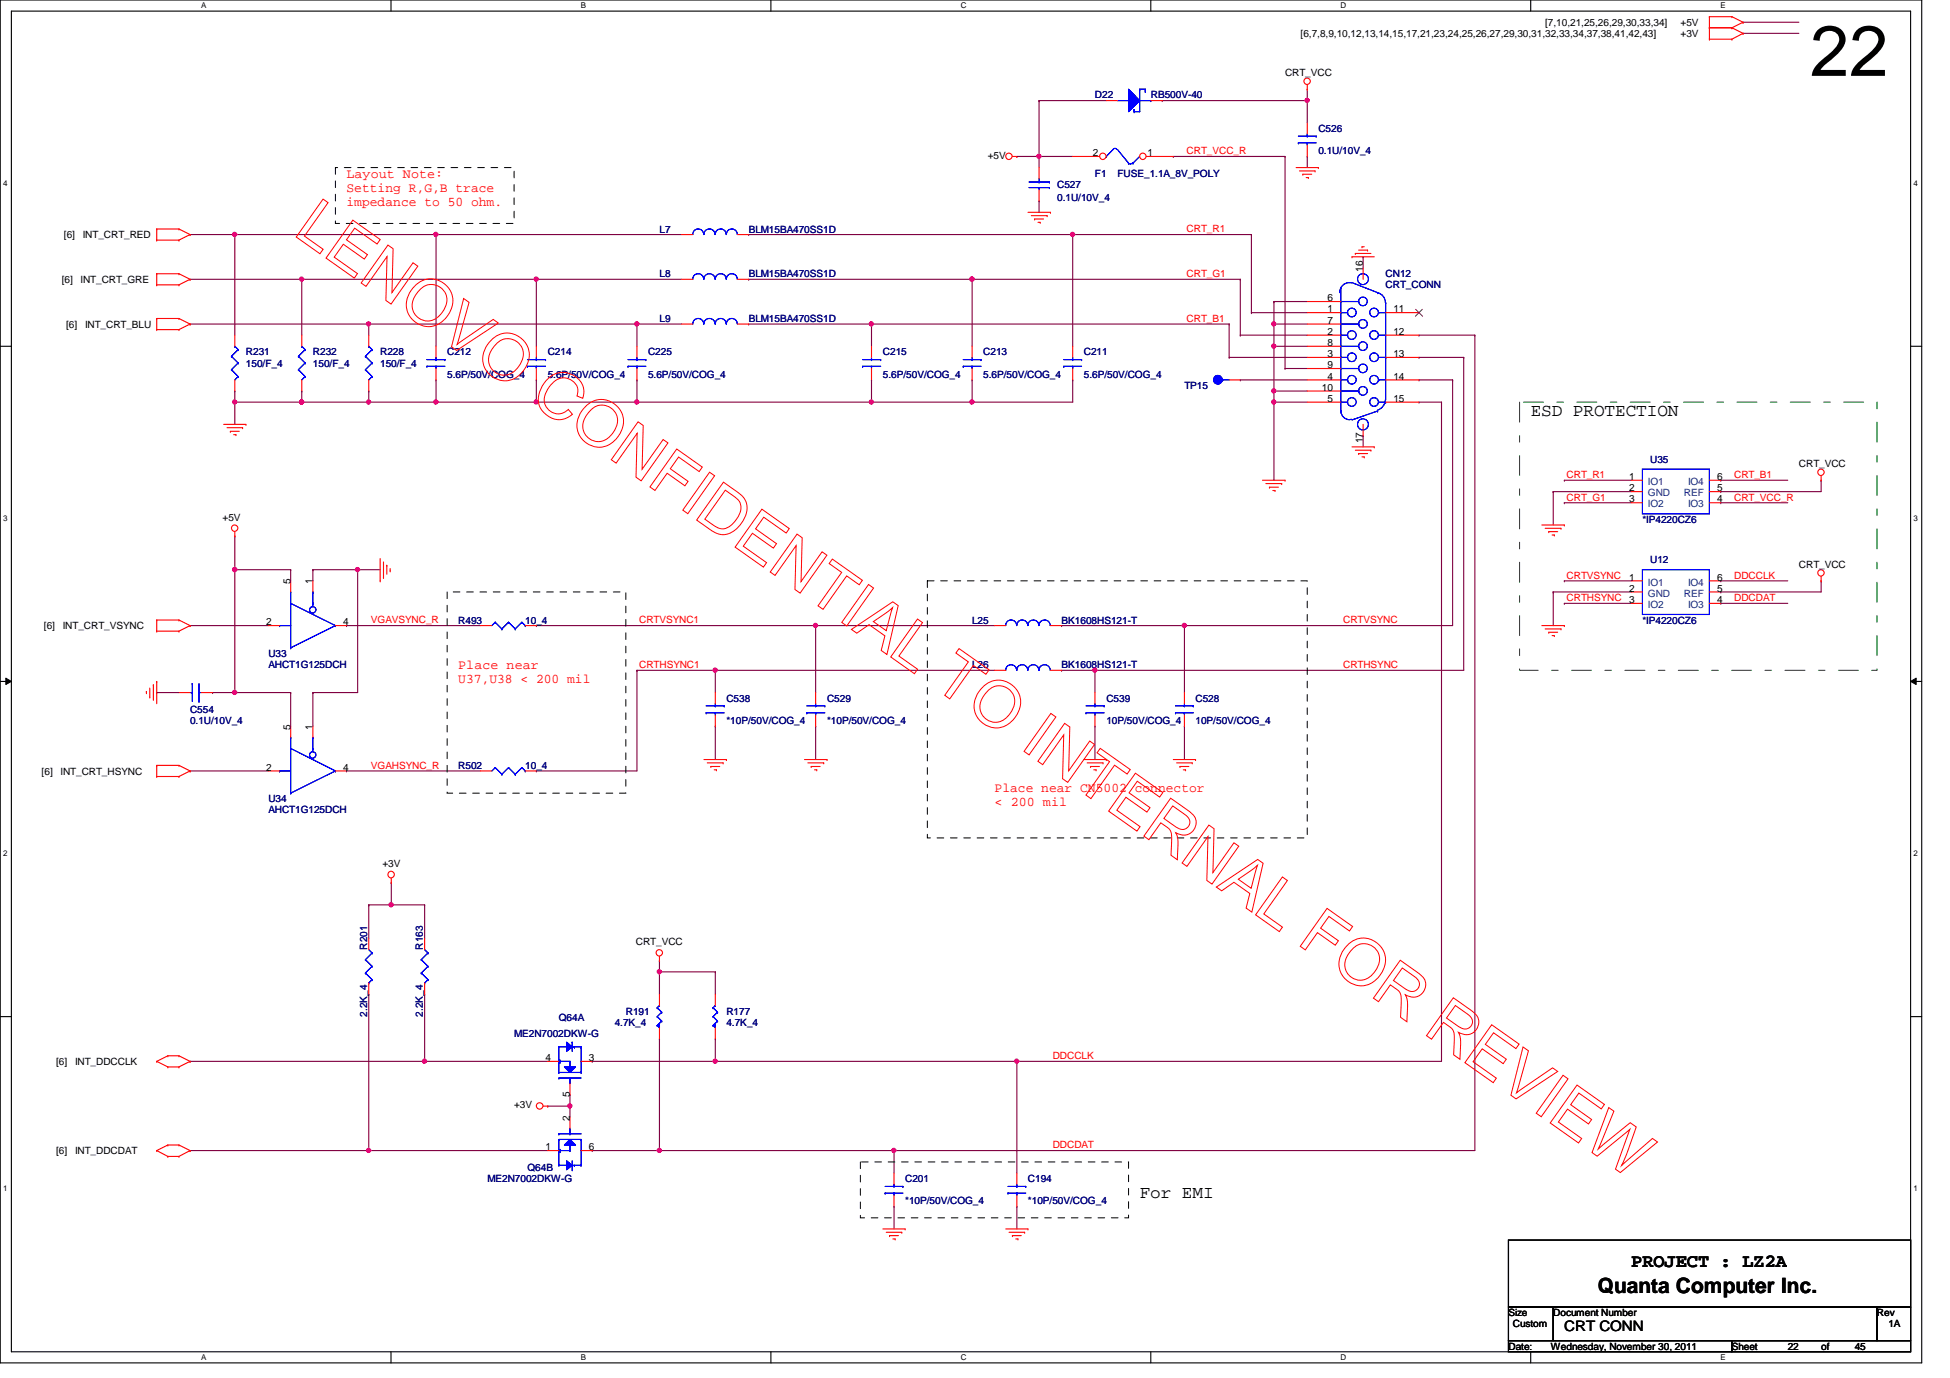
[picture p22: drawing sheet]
<svg xmlns="http://www.w3.org/2000/svg" width="297mm" height="210mm" viewBox="0 0 297 210" stroke-linecap="round" stroke-linejoin="round" font-family="sans-serif">
<defs><g id="words">
<text font-size="10.9" x="275.7" y="11.6">22</text>
<text font-size="3.2" x="243.4" y="197">Quanta Computer Inc.</text>
<text font-size="2.9" x="248.5" y="193">PROJECT : LZ2A</text>
<g font-size="2.7">
<text x="233.2" y="63.4">ESD PROTECTION</text>
<text x="173.6" y="182.5">For EMI</text>
</g>
<text font-size="2.2" x="238.3" y="202.8">CRT CONN</text>
<g font-size="2" fill="#f00">
<text x="52.8" y="27.1">Layout Note:</text>
<text x="52.8" y="29.2">Setting R,G,B trace</text>
<text x="52.8" y="31.3">impedance to 50 ohm.</text>
<text x="69.8" y="102">Place near</text>
<text x="69.8" y="104.1">U37,U38 &lt; 200 mil</text>
<text x="151.5" y="120.7">Place near CN5002 connector</text>
<text x="151.5" y="122.8">&lt; 200 mil</text>
</g>
<g font-size="1.5">
<text x="198.1" y="5.6">[6,7,8,9,10,12,13,14,15,17,21,23,24,25,26,27,29,30,31,32,33,34,37,38,41,42,43]</text>
<text x="235.4" y="3.9">[7,10,21,25,26,29,30,33,34]</text>
<text x="256" y="3.9">+5V</text>
<text x="256" y="5.6">+3V</text>
<text x="195.7" y="11.6">CRT_VCC</text>
<text x="166.5" y="23.8">2</text>
<text x="174.8" y="23.8">1</text>
<text x="150.4" y="24.2">+5V</text>
<text x="9.7" y="36.3">[6]</text>
<text x="12.6" y="36.3">INT_CRT_RED</text>
<text x="207.6" y="41.4" transform="rotate(-90 207.6 41.4)">16</text>
<text x="9.4" y="43.1">[6]</text>
<text x="12.3" y="43.1">INT_CRT_GRE</text>
<text x="202.2" y="47.6">1</text>
<text x="202.2" y="45.9">6</text>
<text x="212.3" y="47.6">11</text>
<text x="10.1" y="49.9">[6]</text>
<text x="13" y="49.9">INT_CRT_BLU</text>
<text x="202.2" y="51">2</text>
<text x="202.2" y="49.3">7</text>
<text x="202.2" y="52.7">8</text>
<text x="212.3" y="51">12</text>
<text x="201.4" y="59.5">10</text>
<text x="202.2" y="54.4">3</text>
<text x="202.2" y="57.8">4</text>
<text x="202.2" y="56.1">9</text>
<text x="212.3" y="57.8">14</text>
<text x="212.3" y="54.4">13</text>
<text x="202.2" y="61.2">5</text>
<text x="212.3" y="61.2">15</text>
<text x="207.6" y="67.5" transform="rotate(-90 207.6 67.5)">17</text>
<text x="274" y="71.2">CRT_VCC</text>
<text x="248.2" y="73.1">1</text>
<text x="248.2" y="76.5">3</text>
<text x="248.2" y="74.8">2</text>
<text x="261.6" y="76.5">4</text>
<text x="261.6" y="73.1">6</text>
<text x="261.6" y="74.8">5</text>
<text x="33.9" y="79.3">+5V</text>
<text x="44.2" y="89" transform="rotate(-90 44.2 89)">5</text>
<text x="47.6" y="89" transform="rotate(-90 47.6 89)">1</text>
<text x="248.2" y="88.4">1</text>
<text x="261.6" y="88.4">6</text>
<text x="274" y="86.5">CRT_VCC</text>
<text x="6.7" y="95.8">[6]</text>
<text x="9.6" y="95.8">INT_CRT_VSYNC</text>
<text x="40.6" y="95.2">2</text>
<text x="52.3" y="95.2">4</text>
<text x="248.2" y="91.9">3</text>
<text x="248.2" y="90.1">2</text>
<text x="261.6" y="91.9">4</text>
<text x="261.6" y="90.1">5</text>
<text x="44.2" y="111.1" transform="rotate(-90 44.2 111.1)">5</text>
<text x="47.6" y="111.1" transform="rotate(-90 47.6 111.1)">1</text>
<text x="6.3" y="118">[6]</text>
<text x="9.2" y="118">INT_CRT_HSYNC</text>
<text x="40.6" y="117.4">2</text>
<text x="52.3" y="117.4">4</text>
<text x="58.2" y="132.1">+3V</text>
<text x="96.9" y="144">CRT_VCC</text>
<text x="83.1" y="161.6">4</text>
<text x="89.7" y="161.6">3</text>
<text x="8.5" y="162.2">[6]</text>
<text x="11.4" y="162.2">INT_DDCCLK</text>
<text x="86.8" y="167.1" transform="rotate(-90 86.8 167.1)">5</text>
<text x="78.3" y="168.8">+3V</text>
<text x="86.8" y="170.7" transform="rotate(-90 86.8 170.7)">2</text>
<text x="8.5" y="175.8">[6]</text>
<text x="11.4" y="175.8">INT_DDCDAT</text>
<text x="83.1" y="175.2">1</text>
<text x="89.7" y="175.2">6</text>
<text x="229.8" y="200.5">Size</text>
<text x="230.5" y="202.2">Custom</text>
<text x="236.6" y="200.5">Document Number</text>
<text x="285.9" y="200.5">Rev</text>
<text x="287.7" y="202.2">1A</text>
<text x="229.8" y="205.6">Date:</text>
<text x="236.3" y="205.6">Wednesday, November 30, 2011</text>
<text x="263.8" y="205.6">Sheet</text>
<text x="272.3" y="205.6">22</text>
<text x="277.4" y="205.6">of</text>
<text x="282.5" y="205.6">45</text>
</g>
<g font-size="1.5" fill="#000080">
<text x="166.8" y="15">D22</text>
<text x="175.3" y="15">RB500V-40</text>
<text x="200.8" y="20.1">C526</text>
<text x="200.8" y="23.5">0.1U/10V_4</text>
<text x="161" y="28.6">C527</text>
<text x="166.8" y="26.9">F1</text>
<text x="170.2" y="26.9">FUSE_1.1A_8V_POLY</text>
<text x="100.5" y="35.4">L7</text>
<text x="114" y="35.4">BLM15BA470SS1D</text>
<text x="161" y="30.6">0.1U/10V_4</text>
<text x="100.5" y="42.2">L8</text>
<text x="114" y="42.2">BLM15BA470SS1D</text>
<text x="211.1" y="42.2">CN12</text>
<text x="211.1" y="43.9">CRT_CONN</text>
<text x="100.5" y="49">L9</text>
<text x="114" y="49">BLM15BA470SS1D</text>
<text x="37.5" y="54.1">R231</text>
<text x="37.5" y="55.8">150/F_4</text>
<text x="47.7" y="54.1">R232</text>
<text x="47.7" y="55.8">150/F_4</text>
<text x="57.9" y="54.1">R228</text>
<text x="57.9" y="55.8">150/F_4</text>
<text x="68.1" y="54.1">C212</text>
<text x="68.1" y="57.5">5.6P/50V/COG_4</text>
<text x="83.4" y="54.1">C214</text>
<text x="83.4" y="57.5">5.6P/50V/COG_4</text>
<text x="98.7" y="54.1">C225</text>
<text x="98.7" y="57.5">5.6P/50V/COG_4</text>
<text x="134.5" y="54.1">C215</text>
<text x="134.5" y="57.5">5.6P/50V/COG_4</text>
<text x="149.8" y="54.1">C213</text>
<text x="149.8" y="57.5">5.6P/50V/COG_4</text>
<text x="165.1" y="54.1">C211</text>
<text x="165.1" y="57.5">5.6P/50V/COG_4</text>
<text x="180.4" y="59.3">TP15</text>
<text x="251.4" y="70.5">U35</text>
<text x="250.2" y="79.7">*IP4220CZ6</text>
<text x="251.4" y="85.8">U12</text>
<text x="69.8" y="95">R493</text>
<text x="80" y="95">10_4</text>
<text x="148.1" y="95">L25</text>
<text x="161.7" y="95">BK1608HS121-T</text>
<text x="250.2" y="95">*IP4220CZ6</text>
<text x="40.9" y="100.1">U33</text>
<text x="40.9" y="101.8">AHCT1G125DCH</text>
<text x="148.1" y="101.8">L26</text>
<text x="161.7" y="101.8">BK1608HS121-T</text>
<text x="110.7" y="106.9">C538</text>
<text x="126" y="106.9">C529</text>
<text x="168.5" y="106.9">C539</text>
<text x="182.1" y="106.9">C528</text>
<text x="29" y="108.6">C554</text>
<text x="29" y="110.3">0.1U/10V_4</text>
<text x="110.7" y="110.3">*10P/50V/COG_4</text>
<text x="126" y="110.3">*10P/50V/COG_4</text>
<text x="168.5" y="110.3">10P/50V/COG_4</text>
<text x="182.1" y="110.3">10P/50V/COG_4</text>
<text x="69.8" y="117.1">R502</text>
<text x="80" y="117.1">10_4</text>
<text x="40.9" y="122.2">U34</text>
<text x="40.9" y="123.9">AHCT1G125DCH</text>
<text x="55.9" y="144.7" transform="rotate(-90 55.9 144.7)">R201</text>
<text x="64.4" y="144.7" transform="rotate(-90 64.4 144.7)">R163</text>
<text x="55.9" y="154.9" transform="rotate(-90 55.9 154.9)">2.2K_4</text>
<text x="64.4" y="154.9" transform="rotate(-90 64.4 154.9)">2.2K_4</text>
<text x="85.1" y="155.6">Q64A</text>
<text x="95.3" y="154.6">R191</text>
<text x="110.7" y="154.6">R177</text>
<text x="78.3" y="157.9">ME2N7002DKW-G</text>
<text x="93.6" y="156.3">4.7K_4</text>
<text x="110.7" y="156.3">4.7K_4</text>
<text x="80.3" y="178.4">Q64B</text>
<text x="74.2" y="180.1">ME2N7002DKW-G</text>
<text x="137.9" y="180.1">C201</text>
<text x="137.9" y="183.5">*10P/50V/COG_4</text>
<text x="156.6" y="180.1">C194</text>
<text x="156.6" y="183.5">*10P/50V/COG_4</text>
</g>
<g font-size="1.5" fill="#f00">
<text x="180.8" y="23.5">CRT_VCC_R</text>
<text x="180.8" y="35.4">CRT_R1</text>
<text x="180.8" y="42.2">CRT_G1</text>
<text x="180.8" y="49">CRT_B1</text>
<text x="238.6" y="76.2">CRT_G1</text>
<text x="238.6" y="72.8">CRT_R1</text>
<text x="264.2" y="72.8">CRT_B1</text>
<text x="264.2" y="76.2">CRT_VCC_R</text>
<text x="238.6" y="88.1">CRTVSYNC</text>
<text x="264.2" y="88.1">DDCCLK</text>
<text x="56.5" y="95">VGAVSYNC_R</text>
<text x="97.4" y="95">CRTVSYNC1</text>
<text x="204.6" y="95">CRTVSYNC</text>
<text x="238.6" y="91.6">CRTHSYNC</text>
<text x="264.2" y="91.6">DDCDAT</text>
<text x="97.4" y="101.8">CRTHSYNC1</text>
<text x="204.6" y="101.8">CRTHSYNC</text>
<text x="56.5" y="117.1">VGAHSYNC_R</text>
<text x="160.4" y="161.3">DDCCLK</text>
<text x="160.4" y="174.9">DDCDAT</text>
</g>
<g font-size="1.5" fill="#004080">
<text x="251" y="73.9">IO1</text>
<text x="251" y="77.3">IO2</text>
<text x="251" y="75.6">GND</text>
<text x="256.5" y="75.6">REF</text>
<text x="257.1" y="77.3">IO3</text>
<text x="257.1" y="73.9">IO4</text>
<text x="251" y="89.2">IO1</text>
<text x="257.1" y="89.2">IO4</text>
<text x="251" y="92.6">IO2</text>
<text x="251" y="90.9">GND</text>
<text x="256.5" y="90.9">REF</text>
<text x="257.1" y="92.6">IO3</text>
</g>
<g font-size="1.2">
<text x="30.6" y="1.3">A</text>
<text x="88.5" y="1.3">B</text>
<text x="146.3" y="1.3">C</text>
<text x="204.2" y="1.3">D</text>
<text x="262.1" y="1.3">E</text>
<text x=".5" y="28.3">4</text>
<text x="291.5" y="28.3">4</text>
<text x=".5" y="79.4">3</text>
<text x="291.5" y="79.4">3</text>
<text x=".5" y="130.4">2</text>
<text x="291.5" y="130.4">2</text>
<text x=".5" y="181.5">1</text>
<text x="291.5" y="181.5">1</text>
<text x="30.6" y="207.2">A</text>
<text x="88.5" y="207.2">B</text>
<text x="146.3" y="207.2">C</text>
<text x="204.2" y="207.2">D</text>
<text x="262.1" y="207.2">E</text>
</g>
</g></defs>
<path d="M0 0h292.7v207.6h-292.7zM1.7 1.7h289.3v204.2h-289.3z" fill="none" stroke="#000" stroke-width=".17"/>
<g fill="#fff">
<path d="M30.6 .2h.8v1.3h-.8z"/>
<path d="M30.6 206.1h.8v1.3h-.8z"/>
</g>
<path d="M59.6 0v1.7M59.6 205.9v1.7" fill="none" stroke="#000" stroke-width=".17"/>
<g fill="#fff">
<path d="M88.5 .2h.7v1.3h-.7z"/>
<path d="M88.5 206.1h.7v1.3h-.7z"/>
</g>
<path d="M117.4 0v1.7M117.4 205.9v1.7" fill="none" stroke="#000" stroke-width=".17"/>
<g fill="#fff">
<path d="M146.3 .2h.9v1.3h-.9z"/>
<path d="M146.3 206.1h.9v1.3h-.9z"/>
</g>
<path d="M175.3 0v1.7M175.3 205.9v1.7" fill="none" stroke="#000" stroke-width=".17"/>
<g fill="#fff">
<path d="M204.2 .2h.9v1.3h-.9z"/>
<path d="M204.2 206.1h.9v1.3h-.9z"/>
</g>
<path d="M233.2 0v1.7M233.2 205.9v1.7" fill="none" stroke="#000" stroke-width=".17"/>
<g fill="#fff">
<path d="M262.1 .2h.7v1.3h-.7z"/>
<path d="M262.1 206.1h.7v1.3h-.7z"/>
<path d="M.5 27.2h.6v1.4h-.6z"/>
<path d="M291.5 27.2h.6v1.4h-.6z"/>
<path d="M.5 78.3h.6v1.3h-.6z"/>
<path d="M291.5 78.3h.6v1.3h-.6z"/>
</g>
<path d="M0 52.7h1.7M291 52.7h1.7" fill="none" stroke="#000" stroke-width=".17"/>
<g fill="#fff">
<path d="M.5 129.3h.6v1.4h-.6z"/>
<path d="M291.5 129.3h.6v1.4h-.6z"/>
</g>
<path d="M0 103.8h1.7M291 103.8h1.7" fill="none" stroke="#000" stroke-width=".17"/>
<path d="M.9 103.3l.8 .5-.8 .5zM291 103.8l.9-.5v1z" fill="#000"/>
<path d="M.9 103.3l.8 .5-.8 .5zM291 103.8l.9-.5v1z" fill="none" stroke="#000" stroke-width=".15"/>
<g fill="#fff">
<path d="M.5 180.4h.6v1.3h-.6z"/>
<path d="M291.5 180.4h.6v1.3h-.6z"/>
</g>
<path d="M0 154.9h1.7M291 154.9h1.7" fill="none" stroke="#000" stroke-width=".17"/>
<g fill="none" stroke="#800040" stroke-width=".17">
<path d="M35.8 59.6h.1M35.8 59.6v1.7M114 42.5h.1M114 42.5h34.1M132.8 57.9h.1M132.8 57.9v3.4M188.9 42.5h.1M188.9 42.5v8.6M56.2 61.3h.1M56.2 61.3h10.2M100.5 158.2h.1M100.5 158.2v17.1"/>
<path d="M109 148h.1M109 148v3.5M90.2 161.7h.1M90.2 161.7h18.8"/>
</g>
<circle cx="56.1" cy="61.2" r=".32" fill="#f0f"/>
<circle cx="56.1" cy="61.2" r=".32" fill="none" stroke="#f0f" stroke-width=".17"/>
<path d="M132.8 49.4h.1M132.8 49.4h54.4M187.2 49.4h.1M187.2 49.4v5M194.1 45.9h.1M194.1 45.9h5" fill="none" stroke="#800040" stroke-width=".17"/>
<circle cx="132.7" cy="49.3" r=".32" fill="#f0f"/>
<circle cx="132.7" cy="49.3" r=".32" fill="none" stroke="#f0f" stroke-width=".17"/>
<g fill="none" stroke="#800040" stroke-width=".17">
<path d="M114 35.7h.1M114 35.7h76.6M163.4 35.7h.1M46 59.6h.1M46 59.6v1.7M56.2 59.6h.1M56.2 59.6v1.7M66.4 57.9h.1M66.4 57.9v3.4M97 57.9h.1M97 57.9v3.4h-15.3M148.1 57.9h.1"/>
<path d="M148.1 57.9v3.4M163.4 57.9h.1M163.4 57.9v3.4M187.2 54.4h.1M187.2 54.4h11.9M81.7 61.3h.1M194.1 61.3h.1M194.1 61.3v11.9M90.2 175.3h.1M90.2 175.3h10.3"/>
</g>
<circle cx="194" cy="61.2" r=".32" fill="#f0f"/>
<circle cx="194" cy="61.2" r=".32" fill="none" stroke="#f0f" stroke-width=".17"/>
<path d="M66.4 61.3h.1M66.4 61.3h15.3" fill="none" stroke="#800040" stroke-width=".17"/>
<circle cx="66.4" cy="61.2" r=".32" fill="#f0f"/>
<circle cx="66.4" cy="61.2" r=".32" fill="none" stroke="#f0f" stroke-width=".17"/>
<path d="M163.4 35.7h.1M163.4 35.7v17" fill="none" stroke="#800040" stroke-width=".17"/>
<circle cx="163.4" cy="35.7" r=".32" fill="#f0f"/>
<circle cx="163.4" cy="35.7" r=".32" fill="none" stroke="#f0f" stroke-width=".17"/>
<path d="M66.4 35.7h.1M66.4 35.7h37.4" fill="none" stroke="#800040" stroke-width=".17"/>
<circle cx="66.4" cy="35.7" r=".32" fill="#f0f"/>
<circle cx="66.4" cy="35.7" r=".32" fill="none" stroke="#f0f" stroke-width=".17"/>
<path d="M148.1 42.5h.1M148.1 42.5v10.2" fill="none" stroke="#800040" stroke-width=".17"/>
<circle cx="148.1" cy="42.5" r=".32" fill="#f0f"/>
<circle cx="148.1" cy="42.5" r=".32" fill="none" stroke="#f0f" stroke-width=".17"/>
<path d="M81.7 42.5h.1M81.7 42.5h22.1" fill="none" stroke="#800040" stroke-width=".17"/>
<circle cx="81.7" cy="42.5" r=".32" fill="#f0f"/>
<circle cx="81.7" cy="42.5" r=".32" fill="none" stroke="#f0f" stroke-width=".17"/>
<path d="M97 49.4h.1M97 49.4h6.8M132.8 49.4h.1M132.8 49.4v3.3" fill="none" stroke="#800040" stroke-width=".17"/>
<circle cx="97" cy="49.3" r=".32" fill="#f0f"/>
<circle cx="97" cy="49.3" r=".32" fill="none" stroke="#f0f" stroke-width=".17"/>
<path d="M148.1 42.5h.1M148.1 42.5h40.8" fill="none" stroke="#800040" stroke-width=".17"/>
<circle cx="148.1" cy="42.5" r=".32" fill="#f0f"/>
<circle cx="148.1" cy="42.5" r=".32" fill="none" stroke="#f0f" stroke-width=".17"/>
<path d="M35.8 61.3h.1M35.8 61.3v3.3M46 61.3h.1M46 61.3h10.2" fill="none" stroke="#800040" stroke-width=".17"/>
<circle cx="45.9" cy="61.2" r=".32" fill="#f0f"/>
<circle cx="45.9" cy="61.2" r=".32" fill="none" stroke="#f0f" stroke-width=".17"/>
<path d="M114 49.4h.1M114 49.4h18.8M100.5 148h.1M100.5 148v3.5M86.8 168.5h.1M86.8 166.8h.1M86.8 166.8v3.4" fill="none" stroke="#800040" stroke-width=".17"/>
<circle cx="86.8" cy="168.5" r=".32" fill="#f0f"/>
<circle cx="86.8" cy="168.5" r=".32" fill="none" stroke="#f0f" stroke-width=".17"/>
<path d="M100.5 148h.1M100.5 146.3h.1M100.5 148h8.5M100.5 146.3v1.7" fill="none" stroke="#800040" stroke-width=".17"/>
<circle cx="100.4" cy="148" r=".32" fill="#f0f"/>
<circle cx="100.4" cy="148" r=".32" fill="none" stroke="#f0f" stroke-width=".17"/>
<path d="M132.8 61.3h.1M132.8 61.3h30.6M148.1 61.3h.1" fill="none" stroke="#800040" stroke-width=".17"/>
<circle cx="148.1" cy="61.2" r=".32" fill="#f0f"/>
<circle cx="148.1" cy="61.2" r=".32" fill="none" stroke="#f0f" stroke-width=".17"/>
<circle cx="132.7" cy="61.2" r=".32" fill="#f0f"/>
<circle cx="132.7" cy="61.2" r=".32" fill="none" stroke="#f0f" stroke-width=".17"/>
<path d="M97 61.3h.1M97 61.3h35.8" fill="none" stroke="#800040" stroke-width=".17"/>
<circle cx="97" cy="61.2" r=".32" fill="#f0f"/>
<circle cx="97" cy="61.2" r=".32" fill="none" stroke="#f0f" stroke-width=".17"/>
<path d="M35.8 61.3h.1M35.8 61.3h10.2M83.4 168.5h.1M83.4 168.5h3.4" fill="none" stroke="#800040" stroke-width=".17"/>
<circle cx="45.9" cy="61.2" r=".32" fill="#f0f"/>
<circle cx="45.9" cy="61.2" r=".32" fill="none" stroke="#f0f" stroke-width=".17"/>
<circle cx="35.7" cy="61.2" r=".32" fill="#f0f"/>
<circle cx="35.7" cy="61.2" r=".32" fill="none" stroke="#f0f" stroke-width=".17"/>
<path d="M194.1 49.4h.1M194.1 45.9h.1M194.1 52.7h.1M194.1 49.4h5M194.1 45.9v6.8M194.1 52.7h5" fill="none" stroke="#800040" stroke-width=".17"/>
<circle cx="194" cy="49.3" r=".32" fill="#f0f"/>
<circle cx="194" cy="49.3" r=".32" fill="none" stroke="#f0f" stroke-width=".17"/>
<path d="M194.1 59.6h.1M194.1 52.7h.1M194.1 59.6h5M194.1 52.7v6.9" fill="none" stroke="#800040" stroke-width=".17"/>
<circle cx="194" cy="52.7" r=".32" fill="#f0f"/>
<circle cx="194" cy="52.7" r=".32" fill="none" stroke="#f0f" stroke-width=".17"/>
<path d="M194.1 59.6h.1M194.1 59.6v1.7M194.1 61.3h.1M194.1 61.3h5" fill="none" stroke="#800040" stroke-width=".17"/>
<circle cx="194" cy="59.5" r=".32" fill="#f0f"/>
<circle cx="194" cy="59.5" r=".32" fill="none" stroke="#f0f" stroke-width=".17"/>
<g fill="none" stroke="#800040" stroke-width=".17">
<path d="M177 15.3h.1M177 15.3h22.1M199.1 15.3h.1M199.1 15.3v3.4M154.9 23.8h.1M154.9 23.8h3.4M178.7 23.8h.1M178.7 23.8h17M195.7 23.8h.1M195.7 23.8v32.3M199.1 23.8h.1M199.1 23.8v1.7"/>
<path d="M207.6 39.1h.1M207.6 39.1v1.8M207.6 66.4h.1M207.6 66.4v1.7"/>
</g>
<circle cx="199.1" cy="15.3" r=".32" fill="#f0f"/>
<circle cx="199.1" cy="15.3" r=".32" fill="none" stroke="#f0f" stroke-width=".17"/>
<path d="M158.3 15.3h.1M158.3 15.3h10.2M158.3 15.3v8.5" fill="none" stroke="#800040" stroke-width=".17"/>
<circle cx="158.3" cy="23.8" r=".32" fill="#f0f"/>
<circle cx="158.3" cy="23.8" r=".32" fill="none" stroke="#f0f" stroke-width=".17"/>
<g fill="none" stroke="#800040" stroke-width=".17">
<path d="M199.1 13.6h.1M199.1 13.6v1.7M29 35.7h.1M29 35.7h37.4M35.8 35.7h.1M35.8 35.7v15.4M66.4 35.7h.1M66.4 35.7v17M158.3 23.8h.1M158.3 23.8h5.1M190.6 35.7h.1M190.6 35.7v11.9"/>
<path d="M29 42.5h.1M29 49.4h.1M29 42.5h17M29 49.4h27.2M46 42.5h.1M46 42.5v8.6M56.2 49.4h.1M56.2 49.4v1.7M190.6 47.6h.1M190.6 47.6h8.5M195.7 56.1h.1M195.7 56.1h3.4"/>
</g>
<circle cx="35.7" cy="35.7" r=".32" fill="#f0f"/>
<circle cx="35.7" cy="35.7" r=".32" fill="none" stroke="#f0f" stroke-width=".17"/>
<path d="M46 42.5h.1M46 42.5h35.7M81.7 42.5h.1M81.7 42.5v10.2" fill="none" stroke="#800040" stroke-width=".17"/>
<circle cx="45.9" cy="42.5" r=".32" fill="#f0f"/>
<circle cx="45.9" cy="42.5" r=".32" fill="none" stroke="#f0f" stroke-width=".17"/>
<path d="M56.2 49.4h.1M56.2 49.4h40.8M97 49.4h.1M97 49.4v3.3" fill="none" stroke="#800040" stroke-width=".17"/>
<circle cx="56.1" cy="49.3" r=".32" fill="#f0f"/>
<circle cx="56.1" cy="49.3" r=".32" fill="none" stroke="#f0f" stroke-width=".17"/>
<g fill="none" stroke="#800040" stroke-width=".17">
<path d="M188.9 51.1h.1M188.9 57.9h.1M188.9 51.1h10.2M188.9 57.9h10.2M81.7 95.3h.1M81.7 95.3h69.8M124.2 95.3h.1M124.2 95.3v10.2M180.4 95.3h.1M180.4 95.3h40.9M109 110.6h.1M109 110.6v5.1"/>
<path d="M124.2 110.6h.1M124.2 110.6v5.1M166.8 110.6h.1M166.8 110.6v5.1M180.4 110.6h.1M180.4 110.6v5.1M109 158.2h.1M109 158.2v3.5"/>
</g>
<circle cx="124.2" cy="95.3" r=".32" fill="#f0f"/>
<circle cx="124.2" cy="95.3" r=".32" fill="none" stroke="#f0f" stroke-width=".17"/>
<path d="M109 102.1h.1M109 102.1v3.4M166.8 102.1h.1M166.8 102.1h56.2" fill="none" stroke="#800040" stroke-width=".17"/>
<circle cx="166.8" cy="102.1" r=".32" fill="#f0f"/>
<circle cx="166.8" cy="102.1" r=".32" fill="none" stroke="#f0f" stroke-width=".17"/>
<path d="M35.8 81.7h.1M35.8 86.8h.1M35.8 81.7v5.1M35.8 86.8h8.5M47.7 86.8h.1M47.7 86.8h6.8" fill="none" stroke="#800040" stroke-width=".17"/>
<circle cx="35.7" cy="86.8" r=".32" fill="#f0f"/>
<circle cx="35.7" cy="86.8" r=".32" fill="none" stroke="#f0f" stroke-width=".17"/>
<g fill="none" stroke="#800040" stroke-width=".17">
<path d="M44.3 86.8h.1M44.3 86.8v1.7M47.7 86.8h.1M47.7 86.8v1.7M52.8 95.3h.1M52.8 95.3h20.4M54.5 86.8h.1M54.5 86.8v18.7h-6.8M54.5 86.8h3.4M32.4 105.5h.1M32.4 105.5h3.4M47.7 105.5h.1"/>
<path d="M52.8 117.4h.1M52.8 117.4h20.4"/>
</g>
<circle cx="54.5" cy="86.8" r=".32" fill="#f0f"/>
<circle cx="54.5" cy="86.8" r=".32" fill="none" stroke="#f0f" stroke-width=".17"/>
<path d="M35.8 86.8h.1M35.8 86.8v18.7" fill="none" stroke="#800040" stroke-width=".17"/>
<circle cx="35.7" cy="105.5" r=".32" fill="#f0f"/>
<circle cx="35.7" cy="105.5" r=".32" fill="none" stroke="#f0f" stroke-width=".17"/>
<circle cx="35.7" cy="86.8" r=".32" fill="#f0f"/>
<circle cx="35.7" cy="86.8" r=".32" fill="none" stroke="#f0f" stroke-width=".17"/>
<g fill="none" stroke="#800040" stroke-width=".17">
<path d="M29 95.3h.1M29 95.3h11.9M23.9 105.5h.1M23.9 105.5h3.4M29 117.4h.1M29 117.4h11.9M35.8 105.5h.1M35.8 105.5h8.5M44.3 105.5h.1M44.3 105.5v5.1M47.7 105.5h.1M47.7 105.5v5.1"/>
<path d="M81.7 117.4h.1M97 102.1h.1M97 102.1v15.3h-15.3M97 102.1h12M136.2 175.3h.1M136.2 175.3v3.4M154.9 161.7h.1M154.9 161.7v17M154.9 161.7h64.7M136.2 183.8h.1M136.2 183.8v3.4M154.9 183.8h.1"/>
<path d="M154.9 183.8v3.4"/>
</g>
<circle cx="154.9" cy="161.6" r=".32" fill="#f0f"/>
<circle cx="154.9" cy="161.6" r=".32" fill="none" stroke="#f0f" stroke-width=".17"/>
<path d="M136.2 175.3h.1M136.2 175.3h88.5" fill="none" stroke="#800040" stroke-width=".17"/>
<circle cx="136.2" cy="175.2" r=".32" fill="#f0f"/>
<circle cx="136.2" cy="175.2" r=".32" fill="none" stroke="#f0f" stroke-width=".17"/>
<g fill="none" stroke="#800040" stroke-width=".17">
<path d="M216.2 51.1h.1M216.2 51.1h8.5M224.7 51.1h.1M224.7 51.1v124.2M216.2 61.3h.1M216.2 61.3h3.4M219.6 61.3h.1M219.6 61.3v100.4M180.4 95.3h.1M180.4 95.3v10.2M161.7 102.1h.1M161.7 102.1h5.1"/>
<path d="M166.8 102.1h.1M166.8 102.1v3.4"/>
</g>
<circle cx="180.4" cy="95.3" r=".32" fill="#f0f"/>
<circle cx="180.4" cy="95.3" r=".32" fill="none" stroke="#f0f" stroke-width=".17"/>
<path d="M216.2 57.9h.1M216.2 54.4h.1M216.2 57.9h5.1M216.2 54.4h6.8M221.3 57.9h.1M221.3 57.9v37.4M223 54.4h.1M223 54.4v47.7M161.7 95.3h.1M161.7 95.3h18.7M109 161.7h.1M109 161.7h45.9" fill="none" stroke="#800040" stroke-width=".17"/>
<circle cx="108.9" cy="161.6" r=".32" fill="#f0f"/>
<circle cx="108.9" cy="161.6" r=".32" fill="none" stroke="#f0f" stroke-width=".17"/>
<path d="M100.5 175.3h.1M100.5 175.3h35.7" fill="none" stroke="#800040" stroke-width=".17"/>
<circle cx="100.4" cy="175.2" r=".32" fill="#f0f"/>
<circle cx="100.4" cy="175.2" r=".32" fill="none" stroke="#f0f" stroke-width=".17"/>
<path d="M81.7 57.9h.1M81.7 57.9v3.4" fill="none" stroke="#800040" stroke-width=".17"/>
<circle cx="81.7" cy="61.2" r=".32" fill="#f0f"/>
<circle cx="81.7" cy="61.2" r=".32" fill="none" stroke="#f0f" stroke-width=".17"/>
<path d="M109 102.1h.1M109 102.1h42.5" fill="none" stroke="#800040" stroke-width=".17"/>
<circle cx="108.9" cy="102.1" r=".32" fill="#f0f"/>
<circle cx="108.9" cy="102.1" r=".32" fill="none" stroke="#f0f" stroke-width=".17"/>
<path d="M64.7 161.7h.1M64.7 161.7h18.7" fill="none" stroke="#800040" stroke-width=".17"/>
<circle cx="64.7" cy="161.6" r=".32" fill="#f0f"/>
<circle cx="64.7" cy="161.6" r=".32" fill="none" stroke="#f0f" stroke-width=".17"/>
<path d="M158.3 23.8h.1M158.3 23.8v1.7M56.2 137.8h.1M56.2 137.8v5.2M64.7 137.8h.1M64.7 137.8v5.2M56.2 151.5h.1M56.2 151.5v23.8M56.2 175.3h.1M56.2 175.3h27.2" fill="none" stroke="#800040" stroke-width=".17"/>
<circle cx="56.1" cy="175.2" r=".32" fill="#f0f"/>
<circle cx="56.1" cy="175.2" r=".32" fill="none" stroke="#f0f" stroke-width=".17"/>
<path d="M59.6 137.8h.1M59.6 137.8h5.1M64.7 151.5h.1M64.7 151.5v10.2" fill="none" stroke="#800040" stroke-width=".17"/>
<circle cx="59.6" cy="137.8" r=".32" fill="#f0f"/>
<circle cx="59.6" cy="137.8" r=".32" fill="none" stroke="#f0f" stroke-width=".17"/>
<g fill="none" stroke="#800040" stroke-width=".17">
<path d="M265.5 3.4h.1M265.5 5.1h.1M265.5 3.4h8.5M265.5 5.1h8.5M158.3 30.6h.1M158.3 30.6v1.7M236.6 74.9h.1M236.6 74.9h11.9M236.6 74.9v5.1M238.3 76.6h.1M238.3 73.2h.1M238.3 76.6h10.2"/>
<path d="M238.3 73.2h10.2M262.1 73.2h.1M262.1 76.6h.1M262.1 74.9h.1M262.1 76.6h10.2M262.1 73.2h10.2M277.4 73.2h.1M277.4 73.2v1.7h-15.3M236.6 90.2h.1M236.6 90.2v5.1M236.6 90.2h11.9M238.3 91.9h.1"/>
<path d="M238.3 88.5h.1M238.3 91.9h10.2M238.3 88.5h10.2M262.1 88.5h.1M262.1 91.9h.1M262.1 90.2h.1M262.1 91.9h10.2M262.1 88.5h10.2M277.4 88.5h.1M277.4 88.5v1.7h-15.3M56.2 137.8h.1M59.6 134.5h.1"/>
<path d="M59.6 134.5v3.3h-3.4M29 175.3h.1M29 161.7h.1M29 175.3h27.2M29 161.7h35.7"/>
</g>
<g fill="none" stroke="#f00" stroke-width=".17">
<path d="M199.1 13.6h.1M199.1 12.9v.7M260.4 4.2h.1M260.4 2.5h.1M260.4 6h.1M260.4 2.5h3.4M260.4 4.2h3.4M260.4 2.5v3.5M260.4 6h3.4M263.8 2.5h.1M263.8 4.2h.1M263.8 6h.1"/>
<path d="M263.8 2.5l1.7 .9M263.8 4.2l1.7 .9M265.5 3.4h.1M265.5 5.1h.1M265.5 3.4l-1.7 .8M265.5 5.1l-1.7 .9M23.9 36.6h.1M23.9 34.9h.1M23.9 34.9v1.7M23.9 34.9h3.4M23.9 36.6h3.4M27.3 34.9h.1"/>
<path d="M27.3 36.6h.1M27.3 34.9l1.7 .8M29 35.7h.1M29 35.7l-1.7 .9M154.2 23.8h.7M154.9 23.8h.1M156.6 32.3h3.4M157.1 32.9h2.4M157.6 33.4h.1M157.6 33.4h1.4M158.1 33.9h.4M158.5 33.9h.1"/>
<path d="M159.5 32.9h.1M160 32.3h.1M197.4 25.5h3.4M197.9 26h2.4M198.5 26.5h.1M198.5 26.5h1.3M199 27.1h.3M199.3 27.1h.1M200.3 26h.1M200.8 25.5h.1M205.9 39.1h.1M205.9 39.1h3.4"/>
<path d="M206.5 38.6h.1M206.5 38.6h2.3M207 38.1h1.3M207.5 37.6h.1M207.5 37.6h.3M208.3 38.1h.1M23.9 43.4h.1M23.9 41.7h.1M23.9 50.2h.1M23.9 48.5h.1M23.9 41.7h3.4M23.9 43.4h3.4"/>
<path d="M23.9 41.7v1.7M23.9 48.5v1.7M23.9 48.5h3.4M23.9 50.2h3.4M27.3 41.7h.1M27.3 43.4h.1M27.3 48.5h.1M27.3 50.2h.1M27.3 41.7l1.7 .8M27.3 48.5l1.7 .9M29 42.5h.1M29 49.4h.1"/>
<path d="M29 42.5l-1.7 .9M29 49.4l-1.7 .8M34.1 64.6h3.4M34.6 65.2h2.4M35.1 65.7h.1M35.1 65.7h1.3M35.6 66.2h.3M35.9 66.2h.1M37 65.2h.1M37.5 64.6h.1M192.3 73.2h3.4M192.8 73.7h2.4"/>
<path d="M193.4 74.2h.1M193.4 74.2h1.3M193.9 74.7h.3M194.2 74.7h.1M195.2 73.7h.1M195.7 73.2h.1M205.9 68.1h3.4M206.5 68.6h2.3M207 69.1h.1M207 69.1h1.3M207.5 69.6h.3M207.8 69.6h.1"/>
<path d="M208.8 68.6h.1M209.3 68.1h.1M234.9 80h3.4M238.3 80h.1M277.4 73.2h.1M277.4 72.5v.7M23.9 96.1h.1M23.9 94.4h.1M23.9 94.4v1.7M23.9 94.4h3.4M23.9 96.1h3.4M27.3 94.4h.1"/>
<path d="M27.3 96.1h.1M27.3 94.4l1.7 .9M29 95.3h.1M29 95.3l-1.7 .8M35.8 81.7h.1M35.8 81v.7M57.9 88.5h.1M57.9 85.1v3.4M58.4 88h.1M58.4 85.6v2.4M58.9 86.1h.1M58.9 86.1v1.4"/>
<path d="M59.4 87h.1M59.4 86.6v.4M234.9 95.3h3.4M235.4 80.5h2.4M235.4 95.8h2.4M235.9 81h.1M235.9 96.3h.1M235.9 81h1.4M235.9 96.3h1.4M236.4 81.5h.4M236.4 96.8h.4M236.8 81.5h.1"/>
<path d="M236.8 96.8h.1M237.8 80.5h.1M237.8 95.8h.1M238.3 95.3h.1M277.4 88.5h.1M277.4 87.8v.7M22.3 105.3h.1M22.3 105.3v.4M22.8 106.2h.1M22.8 104.8v1.4M23.4 104.3h.1M23.4 104.3v2.4"/>
<path d="M23.9 118.3h.1M23.9 116.6h.1M23.9 103.8h.1M23.9 103.8v3.4M23.9 116.6v1.7M23.9 116.6h3.4M23.9 118.3h3.4M27.3 116.6h.1M27.3 118.3h.1M27.3 116.6l1.7 .8M29 117.4h.1M29 117.4l-1.7 .9"/>
<path d="M107.2 115.7h3.5M107.7 116.2h2.4M108.3 116.8h.1M108.3 116.8h1.3M108.8 117.3h.3M109.1 117.3h.1M110.1 116.2h.1M110.7 115.7h.1M122.6 115.7h3.4M123.1 116.2h2.4M123.6 116.8h.1M123.6 116.8h1.3"/>
<path d="M124.1 117.3h.3M124.4 117.3h.1M125.5 116.2h.1M126 115.7h.1M165.1 115.7h3.4M165.6 116.2h2.4M166.1 116.8h.1M166.1 116.8h1.4M166.6 117.3h.4M167 117.3h.1M168 116.2h.1M168.5 115.7h.1"/>
<path d="M178.7 115.7h3.4M179.2 116.2h2.4M179.7 116.8h.1M179.7 116.8h1.4M180.3 117.3h.3M180.4 105.5v1.7M180.4 108.9v1.7M180.6 117.3h.1M181.6 116.2h.1M182.1 115.7h.1M59.6 134.5h.1M59.6 133.8v.7"/>
<path d="M100.5 146.3h.1M100.5 145.7v.6M23.9 175.3h.1M23.9 161.7h.1M23.9 175.3l1.7 .8M23.9 161.7l1.7 .8M25.6 174.4h.1M25.6 176.1h.1M25.6 160.8h.1M25.6 162.5h.1M25.6 174.4h1.7M25.6 174.4l-1.7 .9"/>
<path d="M25.6 176.1h1.7M25.6 160.8h1.7M25.6 160.8l-1.7 .9M25.6 162.5h1.7M27.3 174.4h.1M27.3 176.1h.1M27.3 160.8h.1M27.3 162.5h.1M27.3 174.4l1.7 .9M27.3 160.8l1.7 .9M29 175.3h.1M29 161.7h.1"/>
<path d="M29 175.3l-1.7 .8M29 161.7l-1.7 .8M82.8 168.5h.6M83.4 168.5h.1M134.5 187.2h3.4M135 187.7h2.4M135.5 188.2h.1M135.5 188.2h1.4M136 188.7h.4M136.4 188.7h.1M137.4 187.7h.1M137.9 187.2h.1"/>
<path d="M153.2 187.2h3.4M153.7 187.7h2.4M154.2 188.2h.1M154.2 188.2h1.4M154.7 188.7h.4M155.1 188.7h.1M156.1 187.7h.1M156.6 187.2h.1"/>
<circle cx="199.1" cy="12.4" r=".49"/>
<circle cx="153.7" cy="23.8" r=".49"/>
<circle cx="277.4" cy="71.9" r=".49"/>
<circle cx="35.7" cy="80.4" r=".49"/>
<circle cx="277.4" cy="87.3" r=".49"/>
<circle cx="59.6" cy="133.2" r=".5"/>
<circle cx="100.4" cy="145.1" r=".49"/>
<circle cx="82.2" cy="168.5" r=".5"/>
</g>
<path d="M229.8 188.9h61.2v10.2h-61.2zM229.8 199.1h6.8v5.1h-6.8zM236.6 199.1h49.3v5.1h-49.3zM285.9 199.1h5.1v5.1h-5.1zM229.8 204.2h34v1.7h-34zM263.8 204.2h27.2v1.7h-27.2z" fill="none" stroke="#000" stroke-width=".17"/>
<path d="M51.1 25.5h27.2v8.5h-27.2zM68.1 90.2h27.2v30.6h-27.2zM141.3 88.5h57.8v39.1h-57.8zM131.1 177h40.8v8.5h-40.8z" fill="none" stroke="#000" stroke-width=".15" stroke-dasharray="1 1 1 1 1 1 1 1"/>
<path d="M231.5 61.3h54.4v40.8h-54.4z" fill="none" stroke="#008000" stroke-width=".15" stroke-dasharray="3 2 1 2"/>
<path d="M179.1 108.6h.1M179.1 108.6h2.7M179.1 107.5h2.7M180.4 107.5h.1M180.4 108.6h.1M180.4 107.2v.3M180.4 108.6v.3M181.8 107.5h.1" fill="none" stroke="#00f" stroke-width=".17"/>
<circle cx="185.5" cy="57.8" r=".66" fill="#00f"/>
<g fill="none" stroke="#00f" stroke-width=".17">
<path d="M186.2 57.9h.1M186.2 57.9h1"/>
<circle cx="185.5" cy="57.8" r=".66"/>
</g>
<circle cx="185.5" cy="57.8" r=".66" fill="#00f"/>
<g fill="none" stroke="#00f" stroke-width=".17">
<path d="M168.5 23.8h.1M170.1 22.8l-.2-.2h-.2l-1.2 1.2M170.2 22.8l1.7 2M171.9 24.8h.1M172.5 24.8a.46 .46 0 0 1-.6 0M172.6 24.8h.1M173.6 23.8l-1 1M186.2 57.9h.1M186.2 57.9h1M29 105.5h.3M29.3 105.5h.1M29.3 104.1h.1"/>
<path d="M29.3 104.1v2.7M30.3 106.8h.1M30.3 105.5h.1M30.3 105.5h.3M30.3 104.1v2.7"/>
<circle cx="185.5" cy="57.8" r=".66"/>
</g>
<path d="M187.2 57.9h1.7M27.3 105.5h1.7M30.6 105.5h1.8" fill="none" stroke="#f00" stroke-width=".17"/>
<circle cx="174.1" cy="23.8" r=".49" fill="#fff"/>
<g fill="none" stroke="#f00" stroke-width=".17">
<path d="M174.6 23.8h4.1"/>
<circle cx="174.1" cy="23.8" r=".49"/>
</g>
<circle cx="168" cy="23.8" r=".49" fill="#fff"/>
<g fill="none" stroke="#f00" stroke-width=".17">
<path d="M199.1 18.7v1.7M163.4 23.8h4.1M199.1 22.1v1.7M56.2 51.1v1.6M56.2 57.9v1.7M103.8 42.5h1.7M112.3 42.5h1.7M248.5 88.5h1.7M248.5 91.9h1.7M248.5 90.2h1.7M260.4 88.5h1.7M260.4 91.9h1.7"/>
<path d="M260.4 90.2h1.7"/>
<circle cx="168" cy="23.8" r=".49"/>
</g>
<g fill="none" stroke="#00f" stroke-width=".17">
<path d="M197.8 21.8h.1M197.8 20.7h2.7M197.8 21.8h2.7M199.1 21.8h.1M199.1 20.7h.1M199.1 20.4v.3M199.1 21.8v.3M200.5 20.7h.1M55.7 56.3h.1M55.7 54.3h.1M55.7 56.3l1 1.1M55.7 54.3l1 1"/>
<path d="M56.2 52.7h.1M56.2 52.7l.5 .6M56.7 57.4h.1M56.7 55.3h.1M56.7 53.3h.1M56.7 57.4l-.5 .5M56.7 55.3l-1 1M56.7 53.3l-1 1M105.5 42.5a.83 .83 0 0 1 .9-.8 .83 .83 0 0 1 .8 .8M107.2 42.5a.85 .85 0 0 1 .9-.8 .85 .85 0 0 1 .8 .8M109 42.5a.83 .83 0 0 1 .8-.8 .83 .83 0 0 1 .8 .8M110.7 42.5a.83 .83 0 0 1 .8-.8 .83 .83 0 0 1 .8 .8"/>
<path d="M250.2 86.8h10.2v6.8h-10.2z"/>
</g>
<path d="M86 162.5h1.7l-.9 .9z" fill="#00f"/>
<path d="M86 162.5h1.7l-.9 .9z" fill="none" stroke="#00f" stroke-width=".17"/>
<path d="M86.3 158.7l.9 .8-.9 .6z" fill="#00f"/>
<g fill="none" stroke="#00f" stroke-width=".17">
<path d="M85.1 159.5h.1M85.1 159.5v3.9M85.1 159.5h1.2M86.3 158.7l.9 .8-.9 .6zM86.3 159.5h.1M87.2 158.7h.1M87.2 159.5h1.3M87.2 158.7v1.4M87.5 159.5h.1M88.5 159.5h.1M88.5 159.5v3.9M85.1 163.4h.1"/>
<path d="M85.1 161.7h.1M85.1 164.2h.1M85.1 161.5h.1M85.1 163.4h3.4M85.1 161.7h1.7M85.1 164.2h3.4M85.1 161.8h.2M85.1 161.5h.2M85.3 161.8h.1M85.3 161.5h.1M85.3 161.5v.3M86.8 161.7h.1"/>
<path d="M86.8 162.5h.1M86.8 164.2h.1M86.8 161.7v.8M86.8 164.2v.9M88.5 163.4h.1"/>
</g>
<path d="M86 162.5h1.7l-.9 .9z" fill="#00f"/>
<path d="M86 162.5h1.7l-.9 .9z" fill="none" stroke="#00f" stroke-width=".17"/>
<path d="M86.3 158.7l.9 .8-.9 .6z" fill="#00f"/>
<g fill="none" stroke="#00f" stroke-width=".17">
<path d="M105.5 35.7a.83 .83 0 0 1 .9-.8 .83 .83 0 0 1 .8 .8M107.2 35.7a.85 .85 0 0 1 .9-.8 .85 .85 0 0 1 .8 .8M109 35.7a.83 .83 0 0 1 .8-.8 .83 .83 0 0 1 .8 .8M110.7 35.7a.83 .83 0 0 1 .8-.8 .83 .83 0 0 1 .8 .8M65 55.8h.1M65 55.8h2.8M65 54.8h2.8M66.4 54.8h.1M66.4 55.8h.1M66.4 54.4v.4M66.4 55.8v.3M67.8 54.8h.1"/>
<path d="M146.7 55.8h.1M146.7 55.8h2.7M146.7 54.8h2.7M148.1 54.8h.1M148.1 55.8h.1M148.1 54.4v.4M148.1 55.8v.3M149.4 54.8h.1M204.3 45.9h2.7M204.3 47.6h1M204.3 51.1h1M204.3 49.4h2.7"/>
<path d="M204.3 52.7h2.7M204.3 54.4h1M204.3 57.9h1M204.3 59.6h2.7M204.3 56.1h2.7M204.3 43.9v18.7M205.3 47.6h.1M205.3 51.1h.1M205.3 54.4h.1M205.3 57.9h.1M205.9 43.1a1.47 1.47 0 0 0-1.8 1.5M205.9 43.1l3.9 1.5"/>
<path d="M207 45.9h.1M207 49.4h.1M207 52.7h.1M207 59.6h.1M207 56.1h.1M209.8 44.6a1.52 1.52 0 0 1 1.2 1.5M209.8 44.6h.1M210 57.9h.1M210 47.6h.1M210 47.6h1.1M210 51.1h1.1M210 54.4h1.1"/>
<path d="M210 57.9h1.1M211.1 54.4h.1M211.1 51.1h.1M211.1 46.1h.1M211.1 46.1v14.8M204.3 62.6h.1M204.3 62.6a1.32 1.32 0 0 0 1.6 1.3M204.3 61.3h1M205.3 61.3h.1M209.8 62.6h.1M209.8 62.6l-3.9 1.4M210 61.3h1.1"/>
<path d="M211 60.9a1.72 1.72 0 0 1-1.2 1.6M211.1 61.3h.1M153.2 102.1a.83 .83 0 0 1 .8-.8 .83 .83 0 0 1 .9 .8M154.9 102.1a.83 .83 0 0 1 .8-.8 .83 .83 0 0 1 .8 .8M156.6 102.1a.83 .83 0 0 1 .8-.8 .83 .83 0 0 1 .8 .8M158.3 102.1a.85 .85 0 0 1 .8-.8 .85 .85 0 0 1 .9 .8M85.1 159.5h.1M85.1 159.5v3.9M85.1 159.5h1.2M86.3 158.7l.9 .8-.9 .6zM86.3 159.5h.1M87.2 158.7h.1"/>
<path d="M87.2 159.5h1.3M87.2 158.7v1.4M87.5 159.5h.1M88.5 159.5h.1M88.5 159.5v3.9M108.6 156.2h.1M108.6 154.9h.1M108.6 153.5h.1M108.6 156.2l.4 .3M108.6 154.9l.7 .6M108.6 153.5l.7 .7M109 153.2h.1"/>
<path d="M109 153.2l-.4 .3M109.3 155.5h.1M109.3 154.2h.1M109.3 155.5l-.7 .7M109.3 154.2l-.7 .7M85.1 163.4h.1M85.1 161.7h.1M85.1 164.2h.1M85.1 161.5h.1M85.1 163.4h3.4M85.1 161.7h1.7M85.1 164.2h3.4"/>
<path d="M85.1 161.8h.2M85.1 161.5h.2M85.3 161.8h.1M85.3 161.5h.1M85.3 161.5v.3M86.8 161.7h.1M86.8 162.5h.1M86.8 164.2h.1M86.8 161.7v.8M86.8 164.2v.9M88.5 163.4h.1"/>
<circle cx="205.9" cy="57.8" r=".66"/>
<circle cx="205.9" cy="54.4" r=".66"/>
<circle cx="205.9" cy="47.6" r=".66"/>
<circle cx="205.9" cy="51" r=".66"/>
<circle cx="207.6" cy="45.9" r=".66"/>
<circle cx="207.6" cy="49.3" r=".66"/>
<circle cx="207.6" cy="56.1" r=".66"/>
<circle cx="207.6" cy="59.5" r=".66"/>
<circle cx="207.6" cy="52.7" r=".66"/>
<circle cx="207.6" cy="42.5" r=".83"/>
<circle cx="209.3" cy="47.6" r=".66"/>
<circle cx="209.3" cy="54.4" r=".66"/>
<circle cx="209.3" cy="51" r=".66"/>
<circle cx="209.3" cy="57.8" r=".66"/>
<circle cx="205.9" cy="61.2" r=".66"/>
<circle cx="207.6" cy="64.6" r=".84"/>
<circle cx="209.3" cy="61.2" r=".66"/>
</g>
<g fill="none" stroke="#f00" stroke-width=".17">
<path d="M103.8 35.7h1.7M112.3 35.7h1.7M66.4 52.7v1.7M66.4 56.1v1.8M148.1 52.7v1.7M148.1 56.1v1.8M199.1 57.9h5.2M199.1 54.4h5.2M199.1 51.1h5.2M199.1 47.6h5.2M199.1 45.9h5.2M199.1 49.4h5.2"/>
<path d="M199.1 52.7h5.2M199.1 56.1h5.2M199.1 59.6h5.2M207.6 40.9v1.6M211.1 57.9h5.1M211.1 54.4h5.1M211.1 51.1h5.1M211.1 47.6h5.1M199.1 61.3h5.2M207.6 64.6v1.8M211.1 61.3h5.1M151.5 102.1h1.7"/>
<path d="M160 102.1h1.7M83.4 161.7h1.7M86.8 165.1v1.7M88.5 161.7h1.7"/>
</g>
<path d="M215.6 47.1l1.1 1.1M216.7 47.1l-1.1 1.1" fill="none" stroke="#804000" stroke-width=".15"/>
<path d="M108.6 156.2l.4-.3v.6l-.4-.3 .4-.3z" fill-rule="evenodd" fill="#00f"/>
<g fill="none" stroke="#00f" stroke-width=".17">
<path d="M108.6 156.2l.4-.3v.6l-.4-.3 .4-.3zM108.6 156.2h.1M108.6 154.9h.1M108.6 153.5h.1M108.6 156.2l.4 .3M108.6 154.9l.7 .6M108.6 153.5l.7 .7M109 153.2h.1M109 153.2l-.4 .3M109.3 155.5h.1M109.3 154.2h.1M109.3 155.5l-.7 .7"/>
<path d="M109.3 154.2l-.7 .7"/>
</g>
<path d="M108.6 156.2l.4-.3v.6l-.4-.3 .4-.3z" fill-rule="evenodd" fill="#00f"/>
<g fill="none" stroke="#00f" stroke-width=".17">
<path d="M100.1 156.2h.1M100.1 154.9h.1M100.1 153.5h.1M100.1 156.2l.4 .3M100.1 154.9l.7 .6M100.1 153.5l.7 .7M100.5 153.2h.1M100.5 153.2l-.4 .3M100.8 155.5h.1M100.8 154.2h.1M100.8 155.5l-.7 .7M100.8 154.2l-.7 .7"/>
<path d="M108.6 156.2l.4-.3v.6l-.4-.3 .4-.3z"/>
</g>
<path d="M109 151.5v1.7M109 156.5v1.7" fill="none" stroke="#f00" stroke-width=".17"/>
<path d="M100.1 156.2l.4-.3v.6l-.4-.3 .4-.3z" fill-rule="evenodd" fill="#00f"/>
<g fill="none" stroke="#00f" stroke-width=".17">
<path d="M100.1 156.2l.4-.3v.6l-.4-.3 .4-.3zM100.1 156.2h.1M100.1 154.9h.1M100.1 153.5h.1M100.1 156.2l.4 .3M100.1 154.9l.7 .6M100.1 153.5l.7 .7M100.5 153.2h.1M100.5 153.2l-.4 .3M100.8 155.5h.1M100.8 154.2h.1M100.8 155.5l-.7 .7"/>
<path d="M100.8 154.2l-.7 .7"/>
</g>
<path d="M100.1 156.2l.4-.3v.6l-.4-.3 .4-.3z" fill-rule="evenodd" fill="#00f"/>
<g fill="none" stroke="#00f" stroke-width=".17">
<path d="M156.8 27.7h3M156.8 28.6h3M158.3 28.6h.1M158.3 27.7h.1M158.3 27.2v.5M158.3 28.6v.3M159.8 27.7h.1M159.8 28.6h.1M80.3 55.8h.1M80.3 55.8h2.8M80.3 54.8h2.8M81.7 54.8h.1"/>
<path d="M81.7 55.8h.1M81.7 54.4v.4M81.7 55.8v.3M83.1 54.8h.1M250.2 71.5h10.2v6.8h-10.2zM153.2 95.3a.83 .83 0 0 1 .8-.9 .83 .83 0 0 1 .9 .9M154.9 95.3a.83 .83 0 0 1 .8-.9 .83 .83 0 0 1 .8 .9M156.6 95.3a.83 .83 0 0 1 .8-.9 .83 .83 0 0 1 .8 .9M158.3 95.3a.85 .85 0 0 1 .8-.9 .85 .85 0 0 1 .9 .9M75.4 116.9h.1M75.4 116.9l-.5 .5M75.4 116.9l1.1 1"/>
<path d="M76.5 117.9h.1M77.5 116.9h.1M77.5 116.9l-1 1M77.5 116.9l1 1M78.5 117.9h.1M79.5 116.9h.1M79.5 116.9l-1 1M79.5 116.9l.5 .5M80 117.4h.1M100.1 156.2l.4-.3v.6l-.4-.3 .4-.3z"/>
</g>
<g fill="none" stroke="#f00" stroke-width=".17">
<path d="M158.3 25.5v1.7M158.3 28.9v1.7M81.7 52.7v1.7M81.7 56.1v1.8M248.5 73.2h1.7M248.5 76.6h1.7M248.5 74.9h1.7M260.4 73.2h1.7M260.4 76.6h1.7M260.4 74.9h1.7M151.5 95.3h1.7M160 95.3h1.7"/>
<path d="M73.2 117.4h1.7M80 117.4h1.7M100.5 151.5v1.7M100.5 156.5v1.7"/>
</g>
<path d="M86.8 173.6l.9 .8h-1.7z" fill="#00f"/>
<path d="M86.8 173.6l.9 .8h-1.7z" fill="none" stroke="#00f" stroke-width=".17"/>
<path d="M86.3 176.8l.9 .7-.9 .7z" fill="#00f"/>
<g fill="none" stroke="#00f" stroke-width=".17">
<path d="M85.1 173.6h.1M85.1 175.3h.1M85.1 172.7h.1M85.1 177.5h.1M85.1 175.4h.1M85.1 173.6h3.4M85.1 173.6v3.9M85.1 175.3h1.7M85.1 172.7h3.4M85.1 177.5h1.2M85.1 175.1h.2M85.1 175.4h.2"/>
<path d="M85.3 175.1h.1M85.3 175.4h.1M85.3 175.1v.3M86.3 176.8l.9 .7-.9 .7zM86.3 177.5h.1M86.8 175.3h.1M86.8 174.4h.1M86.8 172.7h.1M86.8 171.9v.8M86.8 174.4v.9M87.2 178.2h.1M87.2 177.5h1.3"/>
<path d="M87.2 176.8v1.4M87.5 177.5h.1M88.5 173.6h.1M88.5 177.5h.1M88.5 173.6v3.9"/>
</g>
<path d="M86.8 173.6l.9 .8h-1.7z" fill="#00f"/>
<path d="M86.8 173.6l.9 .8h-1.7z" fill="none" stroke="#00f" stroke-width=".17"/>
<path d="M86.3 176.8l.9 .7-.9 .7z" fill="#00f"/>
<g fill="none" stroke="#00f" stroke-width=".17">
<path d="M35.3 56.3h.1M35.3 54.3h.1M35.3 56.3l1 1.1M35.3 54.3l1 1M35.8 52.7h.1M35.8 52.7l.5 .6M36.3 57.4h.1M36.3 55.3h.1M36.3 53.3h.1M36.3 57.4l-.5 .5M36.3 55.3l-1 1M36.3 53.3l-1 1"/>
<path d="M45.5 56.3h.1M45.5 54.3h.1M45.5 56.3l1 1.1M45.5 54.3l1 1M46 52.7h.1M46 52.7l.5 .6M46.5 57.4h.1M46.5 55.3h.1M46.5 53.3h.1M46.5 57.4l-.5 .5M46.5 55.3l-1 1M46.5 53.3l-1 1"/>
<path d="M95.7 55.8h.1M95.7 55.8h2.7M95.7 54.8h2.7M97 54.8h.1M97 55.8h.1M97 54.4v.4M97 55.8v.3M98.4 54.8h.1M105.5 49.4a.83 .83 0 0 1 .9-.9 .83 .83 0 0 1 .8 .9M107.2 49.4a.85 .85 0 0 1 .9-.9 .85 .85 0 0 1 .8 .9M109 49.4a.83 .83 0 0 1 .8-.9 .83 .83 0 0 1 .8 .9M110.7 49.4a.83 .83 0 0 1 .8-.9 .83 .83 0 0 1 .8 .9"/>
<path d="M131.4 55.8h.1M131.4 55.8h2.8M131.4 54.8h2.8M132.8 54.8h.1M132.8 55.8h.1M132.8 54.4v.4M132.8 55.8v.3M134.2 54.8h.1M162 55.8h.1M162 55.8h2.8M162 54.8h2.8M163.4 54.8h.1"/>
<path d="M163.4 55.8h.1M163.4 54.4v.4M163.4 55.8v.3M164.8 54.8h.1M42.6 95.3h.1M42.6 95.3h1.7M44.3 91.9h.1M44.3 98.7h.1M44.3 90.2h.1M44.3 90.2v8.5M44.3 91.9l6.8 3.4M47.7 91.9h.1"/>
<path d="M47.7 90.2h.1M47.7 90.2v2.2M51.1 95.3h.1M51.1 95.3l-6.8 3.4M75.4 94.8h.1M75.4 94.8l-.5 .5M75.4 94.8l1.1 1M76.5 95.8h.1M77.5 94.8h.1M77.5 94.8l-1 1M77.5 94.8l1 1M78.5 95.8h.1"/>
<path d="M79.5 94.8h.1M79.5 94.8l-1 1M79.5 94.8l.5 .5M80 95.3h.1M107.6 108.6h.1M107.6 108.6h2.7M107.6 107.5h2.7M109 107.5h.1M109 108.6h.1M109 107.2v.3M109 108.6v.3M110.3 107.5h.1"/>
<path d="M165.4 108.6h.1M165.4 108.6h2.8M165.4 107.5h2.8M166.8 107.5h.1M166.8 108.6h.1M166.8 107.2v.3M166.8 108.6v.3M168.2 107.5h.1M55.7 146.2h.1M55.7 148.2h.1M55.7 146.2l1 1M55.7 148.2l1 1"/>
<path d="M56.2 149.7h.1M56.2 144.7l.5 .5M56.7 145.2h.1M56.7 147.2h.1M56.7 149.2h.1M56.7 145.2l-1 1M56.7 147.2l-1 1M56.7 149.2l-.5 .5M85.1 173.6h.1M85.1 175.3h.1M85.1 172.7h.1M85.1 177.5h.1"/>
<path d="M85.1 175.4h.1M85.1 173.6h3.4M85.1 173.6v3.9M85.1 175.3h1.7M85.1 172.7h3.4M85.1 177.5h1.2M85.1 175.1h.2M85.1 175.4h.2M85.3 175.1h.1M85.3 175.4h.1M85.3 175.1v.3M86.3 176.8l.9 .7-.9 .7z"/>
<path d="M86.3 177.5h.1M86.8 175.3h.1M86.8 174.4h.1M86.8 172.7h.1M86.8 171.9v.8M86.8 174.4v.9M87.2 178.2h.1M87.2 177.5h1.3M87.2 176.8v1.4M87.5 177.5h.1M88.5 173.6h.1M88.5 177.5h.1"/>
<path d="M88.5 173.6v3.9M134.8 181.7h.1M134.8 181.7h2.7M134.8 180.7h2.7M136.2 180.7h.1M136.2 181.7h.1M136.2 180.4v.3M136.2 181.7v.4M137.5 180.7h.1M153.5 181.7h.1M153.5 181.7h2.7M153.5 180.7h2.7"/>
<path d="M154.9 180.7h.1M154.9 181.7h.1M154.9 180.4v.3M154.9 181.7v.4M156.2 180.7h.1"/>
<circle cx="47.6" cy="92.9" r=".49"/>
</g>
<g fill="none" stroke="#f00" stroke-width=".17">
<path d="M35.8 51.1v1.6M35.8 57.9v1.7M46 51.1v1.6M46 57.9v1.7M97 52.7v1.7M97 56.1v1.8M103.8 49.4h1.7M112.3 49.4h1.7M132.8 52.7v1.7M132.8 56.1v1.8M163.4 52.7v1.7M163.4 56.1v1.8"/>
<path d="M40.9 95.3h1.7M44.3 88.5v1.7M47.7 88.5v1.7M51.1 95.3h1.7M73.2 95.3h1.7M80 95.3h1.7M109 105.5v1.7M109 108.9v1.7M166.8 105.5v1.7M166.8 108.9v1.7M56.2 143v1.7M56.2 149.7v1.8"/>
<path d="M83.4 175.3h1.7M86.8 170.2v1.7M88.5 175.3h1.7M136.2 178.7v1.7M154.9 178.7v1.7M136.2 182.1v1.7M154.9 182.1v1.7"/>
</g>
<path d="M171.9 13.6l1.7 1.7-1.7 1.7z" fill="#00f"/>
<g fill="none" stroke="#00f" stroke-width=".17">
<path d="M170.2 15.3h1.7M171.9 13.6l1.7 1.7-1.7 1.7zM171.9 15.3h.1M172.8 17h.1M172.8 16.7h.1M172.8 16.7v.3M173.6 13.6h.1M173.6 13.6v3.4h-.8M173.6 15.3h1.7M173.6 13.6h.9M174.5 13.6h.1M174.5 13.9h.1"/>
<path d="M174.5 13.6v.3M175.3 15.3h.1"/>
</g>
<path d="M171.9 13.6l1.7 1.7-1.7 1.7z" fill="#00f"/>
<g fill="none" stroke="#00f" stroke-width=".17">
<path d="M170.2 15.3h1.7M171.9 13.6l1.7 1.7-1.7 1.7zM171.9 15.3h.1M172.8 17h.1M172.8 16.7h.1M172.8 16.7v.3M173.6 13.6h.1M173.6 13.6v3.4h-.8M173.6 15.3h1.7M173.6 13.6h.9M174.5 13.6h.1M174.5 13.9h.1"/>
<path d="M174.5 13.6v.3M175.3 15.3h.1M42.6 117.4h.1M42.6 117.4h1.7M44.3 114h.1M44.3 112.3h.1M44.3 112.3v8.5M44.3 114l6.8 3.4M47.7 114h.1M47.7 112.3h.1M47.7 112.3v2.2M51.1 117.4h.1"/>
<path d="M51.1 117.4l-6.8 3.4M122.9 108.6h.1M122.9 108.6h2.7M122.9 107.5h2.7M124.2 107.5h.1M124.2 108.6h.1M124.2 107.2v.3M124.2 108.6v.3M125.6 107.5h.1M44.3 120.8h.1M64.2 146.2h.1M64.2 148.2h.1"/>
<path d="M64.2 146.2l1 1M64.2 148.2l1 1M64.7 149.7h.1M64.7 144.7l.5 .5M65.2 145.2h.1M65.2 147.2h.1M65.2 149.2h.1M65.2 145.2l-1 1M65.2 147.2l-1 1M65.2 149.2l-.5 .5"/>
<circle cx="47.6" cy="115" r=".49"/>
</g>
<path d="M168.5 15.3h1.7M175.3 15.3h1.7M40.9 117.4h1.7M44.3 110.6v1.7M47.7 110.6v1.7M51.1 117.4h1.7M124.2 105.5v1.7M124.2 108.9v1.7M64.7 143v1.7M64.7 149.7v1.8" fill="none" stroke="#f00" stroke-width=".17"/>
<circle cx="56.1" cy="61.2" r=".32" fill="#f0f"/>
<circle cx="56.1" cy="61.2" r=".32" fill="none" stroke="#f0f" stroke-width=".17"/>
<circle cx="132.7" cy="49.3" r=".32" fill="#f0f"/>
<circle cx="132.7" cy="49.3" r=".32" fill="none" stroke="#f0f" stroke-width=".17"/>
<circle cx="194" cy="61.2" r=".32" fill="#f0f"/>
<circle cx="194" cy="61.2" r=".32" fill="none" stroke="#f0f" stroke-width=".17"/>
<circle cx="66.4" cy="61.2" r=".32" fill="#f0f"/>
<circle cx="66.4" cy="61.2" r=".32" fill="none" stroke="#f0f" stroke-width=".17"/>
<circle cx="163.4" cy="35.7" r=".32" fill="#f0f"/>
<circle cx="163.4" cy="35.7" r=".32" fill="none" stroke="#f0f" stroke-width=".17"/>
<circle cx="66.4" cy="35.7" r=".32" fill="#f0f"/>
<circle cx="66.4" cy="35.7" r=".32" fill="none" stroke="#f0f" stroke-width=".17"/>
<circle cx="148.1" cy="42.5" r=".32" fill="#f0f"/>
<circle cx="148.1" cy="42.5" r=".32" fill="none" stroke="#f0f" stroke-width=".17"/>
<circle cx="81.7" cy="42.5" r=".32" fill="#f0f"/>
<circle cx="81.7" cy="42.5" r=".32" fill="none" stroke="#f0f" stroke-width=".17"/>
<circle cx="97" cy="49.3" r=".32" fill="#f0f"/>
<circle cx="97" cy="49.3" r=".32" fill="none" stroke="#f0f" stroke-width=".17"/>
<circle cx="148.1" cy="42.5" r=".32" fill="#f0f"/>
<circle cx="148.1" cy="42.5" r=".32" fill="none" stroke="#f0f" stroke-width=".17"/>
<circle cx="45.9" cy="61.2" r=".32" fill="#f0f"/>
<circle cx="45.9" cy="61.2" r=".32" fill="none" stroke="#f0f" stroke-width=".17"/>
<circle cx="86.8" cy="168.5" r=".32" fill="#f0f"/>
<circle cx="86.8" cy="168.5" r=".32" fill="none" stroke="#f0f" stroke-width=".17"/>
<circle cx="100.4" cy="148" r=".32" fill="#f0f"/>
<circle cx="100.4" cy="148" r=".32" fill="none" stroke="#f0f" stroke-width=".17"/>
<circle cx="148.1" cy="61.2" r=".32" fill="#f0f"/>
<circle cx="148.1" cy="61.2" r=".32" fill="none" stroke="#f0f" stroke-width=".17"/>
<circle cx="132.7" cy="61.2" r=".32" fill="#f0f"/>
<circle cx="132.7" cy="61.2" r=".32" fill="none" stroke="#f0f" stroke-width=".17"/>
<circle cx="97" cy="61.2" r=".32" fill="#f0f"/>
<circle cx="97" cy="61.2" r=".32" fill="none" stroke="#f0f" stroke-width=".17"/>
<circle cx="45.9" cy="61.2" r=".32" fill="#f0f"/>
<circle cx="45.9" cy="61.2" r=".32" fill="none" stroke="#f0f" stroke-width=".17"/>
<circle cx="35.7" cy="61.2" r=".32" fill="#f0f"/>
<circle cx="35.7" cy="61.2" r=".32" fill="none" stroke="#f0f" stroke-width=".17"/>
<circle cx="194" cy="49.3" r=".32" fill="#f0f"/>
<circle cx="194" cy="49.3" r=".32" fill="none" stroke="#f0f" stroke-width=".17"/>
<circle cx="194" cy="52.7" r=".32" fill="#f0f"/>
<circle cx="194" cy="52.7" r=".32" fill="none" stroke="#f0f" stroke-width=".17"/>
<circle cx="194" cy="59.5" r=".32" fill="#f0f"/>
<circle cx="194" cy="59.5" r=".32" fill="none" stroke="#f0f" stroke-width=".17"/>
<circle cx="199.1" cy="15.3" r=".32" fill="#f0f"/>
<circle cx="199.1" cy="15.3" r=".32" fill="none" stroke="#f0f" stroke-width=".17"/>
<circle cx="158.3" cy="23.8" r=".32" fill="#f0f"/>
<circle cx="158.3" cy="23.8" r=".32" fill="none" stroke="#f0f" stroke-width=".17"/>
<circle cx="35.7" cy="35.7" r=".32" fill="#f0f"/>
<circle cx="35.7" cy="35.7" r=".32" fill="none" stroke="#f0f" stroke-width=".17"/>
<circle cx="45.9" cy="42.5" r=".32" fill="#f0f"/>
<circle cx="45.9" cy="42.5" r=".32" fill="none" stroke="#f0f" stroke-width=".17"/>
<circle cx="56.1" cy="49.3" r=".32" fill="#f0f"/>
<circle cx="56.1" cy="49.3" r=".32" fill="none" stroke="#f0f" stroke-width=".17"/>
<circle cx="124.2" cy="95.3" r=".32" fill="#f0f"/>
<circle cx="124.2" cy="95.3" r=".32" fill="none" stroke="#f0f" stroke-width=".17"/>
<circle cx="166.8" cy="102.1" r=".32" fill="#f0f"/>
<circle cx="166.8" cy="102.1" r=".32" fill="none" stroke="#f0f" stroke-width=".17"/>
<circle cx="35.7" cy="86.8" r=".32" fill="#f0f"/>
<circle cx="35.7" cy="86.8" r=".32" fill="none" stroke="#f0f" stroke-width=".17"/>
<circle cx="54.5" cy="86.8" r=".32" fill="#f0f"/>
<circle cx="54.5" cy="86.8" r=".32" fill="none" stroke="#f0f" stroke-width=".17"/>
<circle cx="35.7" cy="105.5" r=".32" fill="#f0f"/>
<circle cx="35.7" cy="105.5" r=".32" fill="none" stroke="#f0f" stroke-width=".17"/>
<circle cx="35.7" cy="86.8" r=".32" fill="#f0f"/>
<circle cx="35.7" cy="86.8" r=".32" fill="none" stroke="#f0f" stroke-width=".17"/>
<circle cx="154.9" cy="161.6" r=".32" fill="#f0f"/>
<circle cx="154.9" cy="161.6" r=".32" fill="none" stroke="#f0f" stroke-width=".17"/>
<circle cx="136.2" cy="175.2" r=".32" fill="#f0f"/>
<circle cx="136.2" cy="175.2" r=".32" fill="none" stroke="#f0f" stroke-width=".17"/>
<circle cx="180.4" cy="95.3" r=".32" fill="#f0f"/>
<circle cx="180.4" cy="95.3" r=".32" fill="none" stroke="#f0f" stroke-width=".17"/>
<circle cx="108.9" cy="161.6" r=".32" fill="#f0f"/>
<circle cx="108.9" cy="161.6" r=".32" fill="none" stroke="#f0f" stroke-width=".17"/>
<circle cx="100.4" cy="175.2" r=".32" fill="#f0f"/>
<circle cx="100.4" cy="175.2" r=".32" fill="none" stroke="#f0f" stroke-width=".17"/>
<circle cx="81.7" cy="61.2" r=".32" fill="#f0f"/>
<circle cx="81.7" cy="61.2" r=".32" fill="none" stroke="#f0f" stroke-width=".17"/>
<circle cx="108.9" cy="102.1" r=".32" fill="#f0f"/>
<circle cx="108.9" cy="102.1" r=".32" fill="none" stroke="#f0f" stroke-width=".17"/>
<circle cx="64.7" cy="161.6" r=".32" fill="#f0f"/>
<circle cx="64.7" cy="161.6" r=".32" fill="none" stroke="#f0f" stroke-width=".17"/>
<circle cx="56.1" cy="175.2" r=".32" fill="#f0f"/>
<circle cx="56.1" cy="175.2" r=".32" fill="none" stroke="#f0f" stroke-width=".17"/>
<circle cx="59.6" cy="137.8" r=".32" fill="#f0f"/>
<circle cx="59.6" cy="137.8" r=".32" fill="none" stroke="#f0f" stroke-width=".17"/>
<g fill="none" stroke="#f00" stroke-width=".15">
<path d="M49.2 30.3l.8 .6-3.6 5.1 2.8 2-.5 .7-3.6-2.6zM53.7 33.5l4.2 3-.5 .7-3.4-2.4-1.2 1.7 3.2 2.3-.5 .7-3.2-2.3-1.4 2 3.6 2.5-.5 .7-4.3-3.1zM59.1 37.3l.8 .6-.2 6.7 3.2-4.6 .7 .5-4 5.8-.8-.5 .2-6.7-3.3 4.5-.7-.5zM63.3 43.4a3.4 3.4 0 0 1 4.7 .1 3.4 3.4 0 0 1 .2 4.6 3.4 3.4 0 0 1-5.1 .8 3.4 3.4 0 0 1-.1-5.1zM64.1 44a2.38 2.38 0 0 1 3.2 0 2.38 2.38 0 0 1 .3 3.2 2.69 2.69 0 0 1-3.2 1.6 2.46 2.46 0 0 1-1-4zM70.6 45.5l.9 .6-1.9 6.4 5.5-3.8 .8 .5-6.3 4.2-.8-.6zM75 51.7a3.4 3.4 0 0 1 4.6 0 3.4 3.4 0 0 1 .2 4.6 3.4 3.4 0 0 1-5 .9 3.4 3.4 0 0 1-.2-5.2zM75.8 52.2a2.38 2.38 0 0 1 3.2 0 2.38 2.38 0 0 1 .3 3.2 2.69 2.69 0 0 1-3.2 1.6 2.46 2.46 0 0 1-1.1-3.9zM83.4 57.7a3.2 3.2 0 0 1 3.5-.7 3.2 3.2 0 0 1 2 2.9l-.1 .8-.9-.4a2.11 2.11 0 0 0-.8-2.3 2.11 2.11 0 0 0-2.5 0 3.4 3.4 0 0 0-1.5 3.7 2.11 2.11 0 0 0 3.5 .7l.6 .7a3.1 3.1 0 0 1-3.8 .2 3.1 3.1 0 0 1-1.2-3.5l.4-1.1zM89.3 61.8a3.4 3.4 0 0 1 4.7 0 3.4 3.4 0 0 1 .2 4.6 3.4 3.4 0 0 1-5.1 .9 3.4 3.4 0 0 1-.1-5.1zM90.1 62.3a2.38 2.38 0 0 1 3.2 .1 2.38 2.38 0 0 1 .3 3.1 2.69 2.69 0 0 1-3.2 1.7 2.46 2.46 0 0 1-1-4zM97.2 64.3l.8 .5-.2 6.7 3.2-4.5 .7 .5-4 5.7-.8-.5 .2-6.7-3.3 4.5-.7-.5z"/>
<path d="M103.1 68.4l3.9 2.7-.5 .7-3.1-2.2-1.3 1.8 2.7 1.9-.5 .7-2.7-1.9-1.8 2.6-.8-.5zM108.1 71.9l.8 .6-4.1 5.7-.8-.5zM110.2 73.4l2 1.5a2.93 2.93 0 0 1 1 4.4 3.6 3.6 0 0 1-3.4 2.1l-1.1-.4-2.6-1.8zM110.5 74.7l1.2 .8a2.1 2.1 0 0 1 .7 3.3 2.85 2.85 0 0 1-2.5 1.8l-.8-.3-1.7-1.2zM116.1 77.6l4.1 2.9-.4 .7-3.5-2.4-1.2 1.8 3.2 2.2-.5 .7-3.2-2.3-1.4 2 3.6 2.5-.5 .7-4.3-3.1zM121.4 81.4l.8 .5-.2 6.7 3.2-4.5 .8 .5-4.1 5.7-.8-.5 .2-6.7-3.2 4.5-.8-.5zM126.8 85.2l4.6 3.2-.5 .7-1.9-1.4-3.6 5.1-.8-.5 3.6-5.1-1.9-1.4zM129.7 95.9l6.3-4.2 .8 .5-1.7 7.5-.9-.6 .6-2.2-2.4-1.8-1.9 1.3zM132.3 89l.8 .6-4.1 5.7-.8-.5zM133 94.7l3-2.1-1 3.5zM139.8 94.3l.7 .5-3.6 5.1 2.9 2-.5 .7-3.6-2.5zM146.1 98.8l4.6 3.2-.5 .7-1.9-1.3-3.6 5.1-.8-.6 3.6-5.1-1.9-1.3z"/>
<path d="M149.8 104.5a3.4 3.4 0 0 1 4.6 .1 3.4 3.4 0 0 1 .3 4.6 3.4 3.4 0 0 1-5.1 .9 3.4 3.4 0 0 1-.1-5.2zM150.6 105.1a2.38 2.38 0 0 1 3.2 0 2.38 2.38 0 0 1 .3 3.2 2.69 2.69 0 0 1-3.2 1.6 2.46 2.46 0 0 1-1-4zM160.1 108.7l.7 .5-4 5.8-.8-.6zM162.2 110.2l.8 .5-.2 6.7 3.2-4.5 .7 .5-4.1 5.8-.7-.6 .1-6.7-3.2 4.6-.7-.5zM167.6 114l4.6 3.2-.5 .7-1.9-1.3-3.6 5.1-.8-.6 3.6-5.1-1.9-1.3zM173 117.8l4.1 2.9-.5 .7-3.4-2.4-1.2 1.8 3.2 2.2-.5 .7-3.2-2.3-1.4 2 3.6 2.5-.5 .7-4.3-3zM178.3 121.6l2.6 1.8a2.19 2.19 0 0 1 1.3 2 1.94 1.94 0 0 1-3.1 1.4 3.3 3.3 0 0 1 .3 1.9l-.1 2.3-.9-.7 .1-2.3a1.83 1.83 0 0 0-.8-2l-.9-.7-1.8 2.6-.8-.5zM178.6 122.8l1.9 1.3a1.18 1.18 0 0 1 .7 1.3 1.18 1.18 0 0 1-1.2 .9l-.8-.3-1.9-1.3zM184.1 125.7l.8 .5-.1 6.7 3.2-4.5 .7 .5-4.1 5.8-.8-.6 .2-6.7-3.2 4.6-.7-.5zM185.3 135.1l6.3-4.2 .8 .6-1.7 7.4-.9-.6 .6-2.2-2.4-1.7-1.9 1.3zM188.6 133.9l2.9-2.1-.9 3.5zM195.3 133.6l.8 .5-3.6 5.1 2.9 2-.5 .7-3.6-2.5z"/>
<path d="M202.1 138.4l3.9 2.7-.4 .7-3.2-2.2-1.2 1.8 2.7 1.9-.5 .7-2.7-1.9-1.9 2.6-.7-.6zM205.4 143.8a3.4 3.4 0 0 1 4.6 .1 3.4 3.4 0 0 1 .3 4.6 3.4 3.4 0 0 1-5.1 .9 3.4 3.4 0 0 1-.2-5.2zM206.2 144.4a2.38 2.38 0 0 1 3.2 0 2.38 2.38 0 0 1 .3 3.2 2.69 2.69 0 0 1-3.2 1.6 2.46 2.46 0 0 1-1-4zM213.3 146.3l2.6 1.8a2.19 2.19 0 0 1 1.3 2 1.94 1.94 0 0 1-3.1 1.4 3.3 3.3 0 0 1 .3 1.9l-.1 2.2-1-.6 .1-2.3a1.83 1.83 0 0 0-.7-2.1l-.9-.6-1.8 2.6-.8-.6zM213.6 147.4l1.8 1.3a1.18 1.18 0 0 1 .8 1.4 1.18 1.18 0 0 1-1.2 .9l-.8-.3-1.9-1.3zM221.4 152l2.5 1.8a2.19 2.19 0 0 1 1.4 2 1.94 1.94 0 0 1-3.2 1.4 3.3 3.3 0 0 1 .4 1.9l-.1 2.3-1-.7 .1-2.3a1.83 1.83 0 0 0-.7-2l-.9-.7-1.8 2.6-.8-.5zM221.7 153.2l1.8 1.3a1.18 1.18 0 0 1 .8 1.3 1.18 1.18 0 0 1-1.3 .9l-.8-.3-1.9-1.3zM227.2 156.1l4.2 2.9-.5 .7-3.4-2.4-1.2 1.8 3.2 2.2-.5 .7-3.2-2.2-1.4 1.9 3.5 2.5-.4 .7-4.4-3zM232 159.5l.8 .6-1.8 6.4 5.5-3.8 .8 .5-6.4 4.2-.7-.6zM238.1 163.8l.8 .5-4.1 5.8-.8-.5zM240.2 165.3l4.2 2.9-.5 .7-3.4-2.4-1.2 1.8 3.1 2.2-.4 .7-3.2-2.3-1.4 2 3.5 2.5-.4 .7-4.4-3zM245.1 168.7l.7 .6-2.3 5.7 4.8-4 .9 .7-1.4 4-.8 1.8 4.7-4.1 .8 .6-5.7 4.6-.7-.5 2.2-6.1-5 4.1-.8-.5z"/>
</g>
<use href="#words"/>
</svg>
